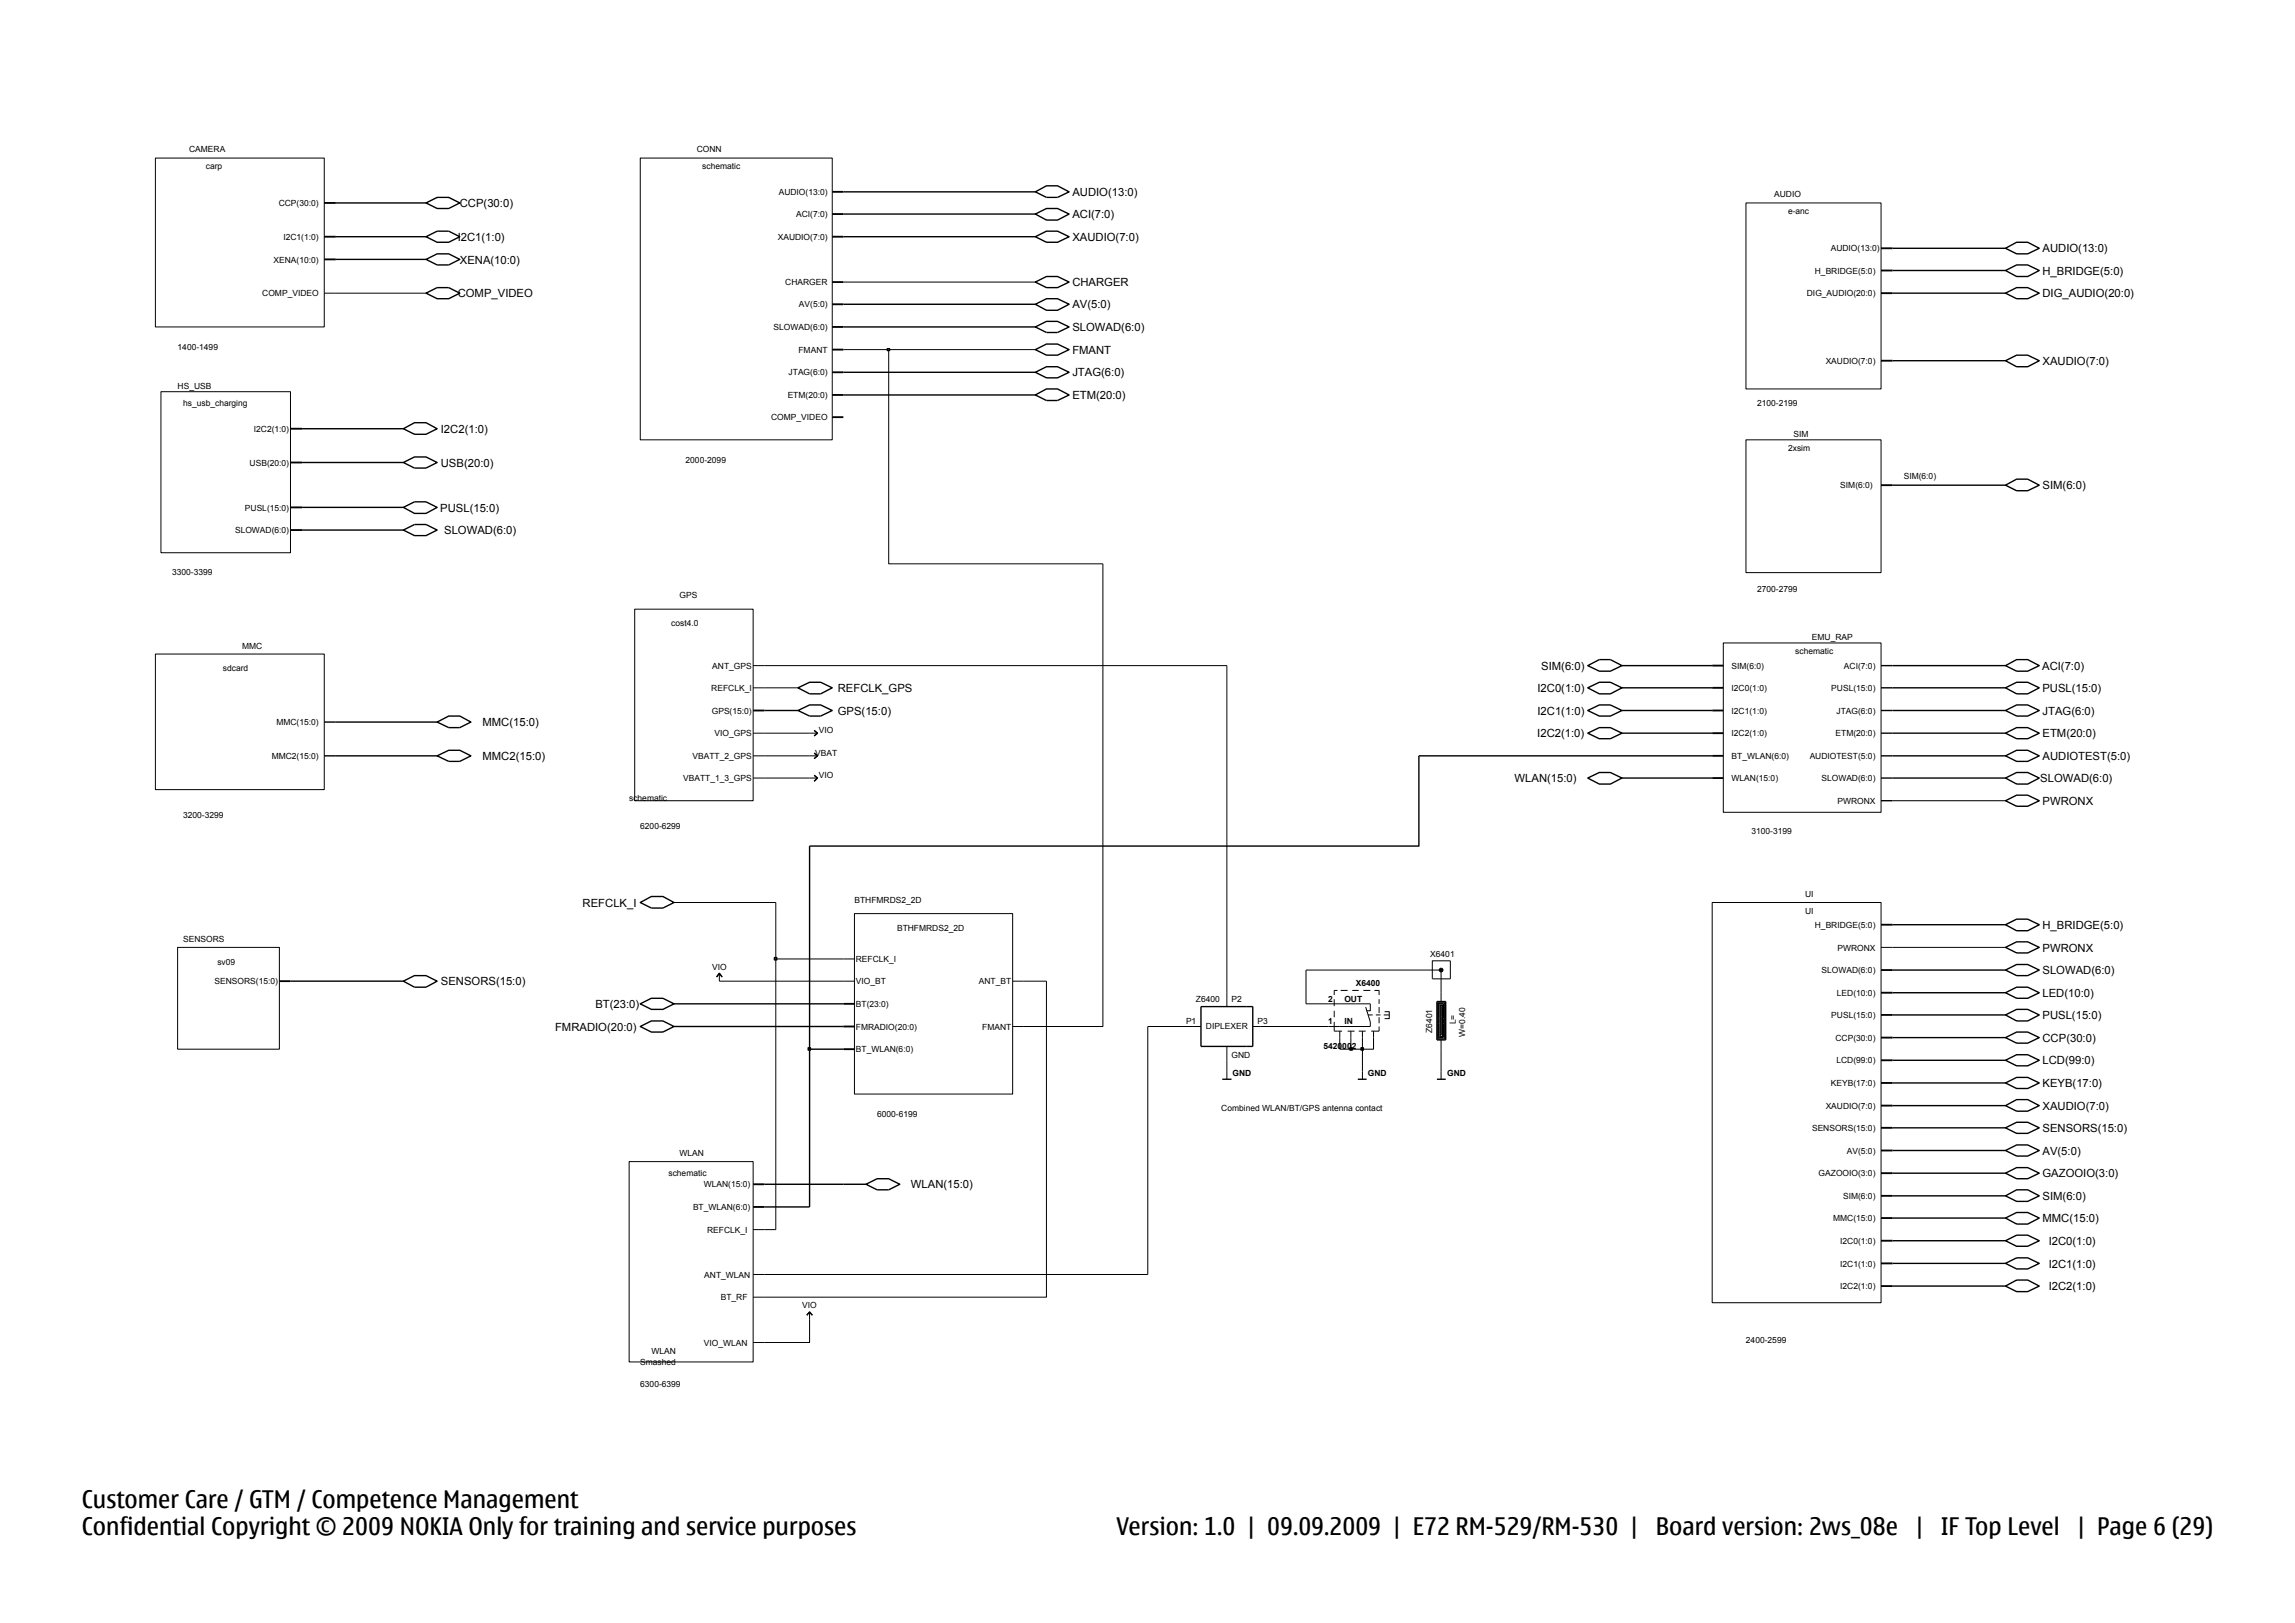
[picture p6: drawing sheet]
<svg xmlns="http://www.w3.org/2000/svg" width="420mm" height="297mm" viewBox="0 0 420 297" stroke-linecap="round" stroke-linejoin="round" font-family="sans-serif">
<defs><g id="words">
<g font-size="4.4">
<text x="15" y="275.9">Customer Care / GTM / Competence Management</text>
<text x="15" y="280.8">Confidential Copyright © 2009 NOKIA Only for training and service purposes</text>
<text x="204.3" y="280.9">Version: 1.0 | 09.09.2009 | E72 RM-529/RM-530 |</text>
<text x="303" y="280.9">Board version: 2ws_08e</text>
<text x="350.5" y="280.9">|</text>
<text x="355.3" y="280.9">IF Top Level</text>
<text x="380.1" y="280.9">| Page 6 (29)</text>
</g>
<g font-size="2.1">
<text x="196.2" y="35.9">AUDIO(13:0)</text>
<text x="84.2" y="37.9">CCP(30:0)</text>
<text x="196.2" y="39.9">ACI(7:0)</text>
<text x="83.8" y="44.1">I2C1(1:0)</text>
<text x="196.2" y="44.1">XAUDIO(7:0)</text>
<text x="373.8" y="46.2">AUDIO(13:0)</text>
<text x="84.1" y="48.2">XENA(10:0)</text>
<text x="196.2" y="52.4">CHARGER</text>
<text x="373.8" y="50.3">H_BRIDGE(5:0)</text>
<text x="83.8" y="54.4">COMP_VIDEO</text>
<text x="196.2" y="56.4">AV(5:0)</text>
<text x="373.8" y="54.4">DIG_AUDIO(20:0)</text>
<text x="196.2" y="64.7">FMANT</text>
<text x="196.2" y="60.6">SLOWAD(6:0)</text>
<text x="196.2" y="68.9">JTAG(6:0)</text>
<text x="373.8" y="66.8">XAUDIO(7:0)</text>
<text x="196.2" y="73">ETM(20:0)</text>
<text x="80.7" y="79.2">I2C2(1:0)</text>
<text x="80.7" y="85.4">USB(20:0)</text>
<text x="373.8" y="89.5">SIM(6:0)</text>
<text x="80.6" y="93.6">PUSL(15:0)</text>
<text x="81.3" y="97.8">SLOWAD(6:0)</text>
<text x="282.1" y="122.6">SIM(6:0)</text>
<text x="373.7" y="122.6">ACI(7:0)</text>
<text x="153.3" y="130.8">GPS(15:0)</text>
<text x="153.3" y="126.6">REFCLK_GPS</text>
<text x="281.4" y="130.8">I2C1(1:0)</text>
<text x="281.4" y="126.6">I2C0(1:0)</text>
<text x="373.8" y="126.6">PUSL(15:0)</text>
<text x="373.8" y="130.8">JTAG(6:0)</text>
<text x="88.3" y="132.9">MMC(15:0)</text>
<text x="281.3" y="134.9">I2C2(1:0)</text>
<text x="373.8" y="134.9">ETM(20:0)</text>
<text x="88.3" y="139.1">MMC2(15:0)</text>
<text x="277.2" y="143.1">WLAN(15:0)</text>
<text x="373.4" y="143.1">SLOWAD(6:0)</text>
<text x="373.8" y="139.1">AUDIOTEST(5:0)</text>
<text x="373.8" y="147.3">PWRONX</text>
<text x="106.6" y="165.9">REFCLK_I</text>
<text x="373.8" y="170">H_BRIDGE(5:0)</text>
<text x="373.8" y="178.3">SLOWAD(6:0)</text>
<text x="373.8" y="174.1">PWRONX</text>
<text x="80.7" y="180.3">SENSORS(15:0)</text>
<text x="109" y="184.5">BT(23:0)</text>
<text x="373.8" y="182.4">LED(10:0)</text>
<text x="101.6" y="188.6">FMRADIO(20:0)</text>
<text x="373.8" y="186.5">PUSL(15:0)</text>
<text x="373.8" y="190.6">CCP(30:0)</text>
<text x="373.8" y="194.8">LCD(99:0)</text>
<text x="373.8" y="203.1">XAUDIO(7:0)</text>
<text x="373.8" y="198.9">KEYB(17:0)</text>
<text x="373.8" y="207.1">SENSORS(15:0)</text>
<text x="373.8" y="211.3">AV(5:0)</text>
<text x="373.8" y="215.4">GAZOOIO(3:0)</text>
<text x="166.7" y="217.5">WLAN(15:0)</text>
<text x="373.8" y="219.6">SIM(6:0)</text>
<text x="373.8" y="223.7">MMC(15:0)</text>
<text x="374.9" y="227.8">I2C0(1:0)</text>
<text x="374.9" y="232">I2C1(1:0)</text>
<text x="374.9" y="236.1">I2C2(1:0)</text>
</g>
<g font-size="1.5">
<text x="34.6" y="27.8">CAMERA</text>
<text x="127.5" y="27.8">CONN</text>
<text x="37.7" y="31">carp</text>
<text x="128.5" y="31">schematic</text>
<text x="142.5" y="35.7">AUDIO(13:0)</text>
<text x="51" y="37.7">CCP(30:0)</text>
<text x="145.7" y="39.7">ACI(7:0)</text>
<text x="324.7" y="36.1">AUDIO</text>
<text x="327.2" y="39.2">e-anc</text>
<text x="51.9" y="43.9">I2C1(1:0)</text>
<text x="142.3" y="43.9">XAUDIO(7:0)</text>
<text x="335" y="46">AUDIO(13:0)</text>
<text x="50.1" y="48">XENA(10:0)</text>
<text x="143.7" y="52.2">CHARGER</text>
<text x="332.1" y="50.1">H_BRIDGE(5:0)</text>
<text x="48" y="54.2">COMP_VIDEO</text>
<text x="146.2" y="56.3">AV(5:0)</text>
<text x="330.7" y="54.2">DIG_AUDIO(20:0)</text>
<text x="32.5" y="64">1400-1499</text>
<text x="141.6" y="60.4">SLOWAD(6:0)</text>
<text x="146.1" y="64.5">FMANT</text>
<text x="32.5" y="71.2">HS_USB</text>
<text x="144.3" y="68.7">JTAG(6:0)</text>
<text x="334.1" y="66.6">XAUDIO(7:0)</text>
<text x="33.5" y="74.3">hs_usb_charging</text>
<text x="141.1" y="76.9">COMP_VIDEO</text>
<text x="144.1" y="72.8">ETM(20:0)</text>
<text x="321.6" y="74.3">2100-2199</text>
<text x="46.5" y="79">I2C2(1:0)</text>
<text x="327.2" y="82.5">2xsim</text>
<text x="328.2" y="80">SIM</text>
<text x="45.7" y="85.2">USB(20:0)</text>
<text x="125.5" y="84.6">2000-2099</text>
<text x="336.8" y="89.4">SIM(6:0)</text>
<text x="348.4" y="87.7">SIM(6:0)</text>
<text x="44.8" y="93.4">PUSL(15:0)</text>
<text x="43" y="97.6">SLOWAD(6:0)</text>
<text x="31.5" y="105.3">3300-3399</text>
<text x="124.4" y="109.4">GPS</text>
<text x="321.6" y="108.3">2700-2799</text>
<text x="44.3" y="118.7">MMC</text>
<text x="122.8" y="114.5">cost4.0</text>
<text x="328.6" y="119.7">schematic</text>
<text x="331.6" y="117.1">EMU_RAP</text>
<text x="40.8" y="122.8">sdcard</text>
<text x="130.3" y="122.4">ANT_GPS</text>
<text x="316.9" y="122.4">SIM(6:0)</text>
<text x="337.5" y="122.4">ACI(7:0)</text>
<text x="130.2" y="126.4">REFCLK_I</text>
<text x="130.3" y="130.6">GPS(15:0)</text>
<text x="316.9" y="126.4">I2C0(1:0)</text>
<text x="316.9" y="130.6">I2C1(1:0)</text>
<text x="335.1" y="126.4">PUSL(15:0)</text>
<text x="336.1" y="130.6">JTAG(6:0)</text>
<text x="50.6" y="132.7">MMC(15:0)</text>
<text x="130.8" y="134.7">VIO_GPS</text>
<text x="149.9" y="134.2">VIO</text>
<text x="316.9" y="134.7">I2C2(1:0)</text>
<text x="335.9" y="134.7">ETM(20:0)</text>
<text x="49.7" y="138.9">MMC2(15:0)</text>
<text x="125" y="142.9">VBATT_1_3_GPS</text>
<text x="126.7" y="138.9">VBATT_2_GPS</text>
<text x="149.2" y="138.3">VBAT</text>
<text x="149.9" y="142.4">VIO</text>
<text x="316.9" y="138.9">BT_WLAN(6:0)</text>
<text x="316.9" y="142.9">WLAN(15:0)</text>
<text x="331.2" y="138.9">AUDIOTEST(5:0)</text>
<text x="333.3" y="142.9">SLOWAD(6:0)</text>
<text x="33.5" y="149.7">3200-3299</text>
<text x="115.1" y="146.5">schematic</text>
<text x="336.3" y="147.1">PWRONX</text>
<text x="117.2" y="151.7">6200-6299</text>
<text x="320.5" y="152.7">3100-3199</text>
<text x="156.4" y="165.2">BTHFMRDS2_2D</text>
<text x="330.3" y="167.2">UI</text>
<text x="330.3" y="164.1">UI</text>
<text x="33.5" y="172.4">SENSORS</text>
<text x="164.2" y="170.3">BTHFMRDS2_2D</text>
<text x="332.1" y="169.8">H_BRIDGE(5:0)</text>
<text x="336.3" y="173.9">PWRONX</text>
<text x="39.8" y="176.5">sv09</text>
<text x="130.3" y="177.5">VIO</text>
<text x="156.6" y="176.1">REFCLK_I</text>
<text x="261.7" y="175.1">X6401</text>
<text x="333.3" y="178.1">SLOWAD(6:0)</text>
<text x="39.3" y="180.1">SENSORS(15:0)</text>
<text x="156.6" y="180.1">VIO_BT</text>
<text x="156.6" y="184.3">BT(23:0)</text>
<text x="179.1" y="180.1">ANT_BT</text>
<text x="218.9" y="183.3">Z6400</text>
<text x="225.4" y="183.3">P2</text>
<text x="243.1" y="183.3">2</text>
<text x="246" y="183.3">OUT</text>
<text x="248.1" y="180.4">X6400</text>
<text x="336.2" y="182.2">LED(10:0)</text>
<text x="156.6" y="188.4">FMRADIO(20:0)</text>
<text x="179.7" y="188.4">FMANT</text>
<text x="217" y="187.4">P1</text>
<text x="220.7" y="188.4">DIPLEXER</text>
<text x="230.1" y="187.4">P3</text>
<text x="243.1" y="187.4">1</text>
<text x="246" y="187.4">IN</text>
<text x="262.1" y="189" transform="rotate(-90 262.1 189)">Z6401</text>
<text x="266.4" y="187.5" transform="rotate(-90 266.4 187.5)">L=</text>
<text x="268.1" y="189.7" transform="rotate(-90 268.1 189.7)">W=0.40</text>
<text x="335.1" y="186.3">PUSL(15:0)</text>
<text x="335.9" y="190.4">CCP(30:0)</text>
<text x="156.6" y="192.6">BT_WLAN(6:0)</text>
<text x="225.4" y="193.6">GND</text>
<text x="225.5" y="196.9">GND</text>
<text x="242.2" y="192">5420002</text>
<text x="250.3" y="196.9">GND</text>
<text x="264.8" y="196.9">GND</text>
<text x="336.1" y="194.6">LCD(99:0)</text>
<text x="223.5" y="203.3">Combined WLAN/BT/GPS antenna contact</text>
<text x="334.1" y="202.9">XAUDIO(7:0)</text>
<text x="335.1" y="198.7">KEYB(17:0)</text>
<text x="160.5" y="204.4">6000-6199</text>
<text x="331.6" y="207">SENSORS(15:0)</text>
<text x="122.3" y="215.2">schematic</text>
<text x="124.4" y="211.6">WLAN</text>
<text x="332.8" y="215.3">GAZOOIO(3:0)</text>
<text x="338" y="211.1">AV(5:0)</text>
<text x="126.8" y="221.4">BT_WLAN(6:0)</text>
<text x="128.8" y="217.3">WLAN(15:0)</text>
<text x="337.3" y="219.4">SIM(6:0)</text>
<text x="129.4" y="225.6">REFCLK_I</text>
<text x="335.5" y="223.5">MMC(15:0)</text>
<text x="336.8" y="227.6">I2C0(1:0)</text>
<text x="128.9" y="233.8">ANT_WLAN</text>
<text x="336.8" y="231.8">I2C1(1:0)</text>
<text x="131.9" y="237.9">BT_RF</text>
<text x="146.8" y="239.4">VIO</text>
<text x="336.8" y="235.9">I2C2(1:0)</text>
<text x="319.5" y="245.7">2400-2599</text>
<text x="117.2" y="249.7">Smashed</text>
<text x="119.2" y="247.7">WLAN</text>
<text x="128.8" y="246.2">VIO_WLAN</text>
<text x="117.2" y="253.9">6300-6399</text>
</g>
</g></defs>
<g fill="none" stroke="#000" stroke-width=".25">
<path d="M78 37.1l2-1h2.1l2 1-2 1.1h-2.1zM189.5 35.1l2-1.1h2l2.2 1.1-2.2 1h-2zM189.5 39.2l2-1h2l2.2 1-2.2 1.1h-2zM78 43.3l2-1h2.1l2 1-2 1h-2.1zM78 47.5l2-1h2.1l2 1-2 1h-2.1zM78 53.6l2-1h2.1l2 1-2 1.1h-2.1zM189.5 59.8l2-1h2l2.2 1-2.2 1h-2zM189.5 43.3l2-1h2l2.2 1-2.2 1h-2zM189.5 55.7l2-1h2l2.2 1-2.2 1.1h-2zM189.5 51.6l2-1h2l2.2 1-2.2 1h-2zM367 45.4l2.1-1.1h2l2.1 1.1-2.1 1.1h-2zM367 53.6l2.1-1h2l2.1 1-2.1 1.1h-2z"/>
<path d="M367 49.5l2.1-1h2l2.1 1-2.1 1.1h-2zM73.8 78.5l2.1-1.1h2.1l2 1.1-2 1h-2.1zM189.5 72.3l2-1.1h2l2.2 1.1-2.2 1h-2zM189.5 64l2-1h2l2.2 1-2.2 1h-2zM189.5 68.1l2-1h2l2.2 1-2.2 1h-2zM367 66l2.1-1h2l2.1 1-2.1 1.1h-2zM73.8 92.8l2.1-1h2.1l2 1-2 1.1h-2.1zM73.8 84.6l2.1-1h2.1l2 1-2 1.1h-2.1zM73.8 97l2.1-1h2.1l2 1-2 1h-2.1zM367 88.8l2.1-1.1h2l2.1 1.1-2.1 1h-2zM59.3 138.3h2.2M59.3 132.1h2.2"/>
<path d="M80 138.3l2.1-1h2l2.1 1-2.1 1h-2zM80 132.1l2.1-1.1h2l2.1 1.1-2.1 1.1h-2zM146 130l2.2-1h2l2.1 1-2.1 1h-2zM146 125.9l2.2-1h2l2.1 1-2.1 1.1h-2zM149 137.8l.6 .5-.6 .5M149 133.7l.6 .5-.6 .5M290.6 125.9l2.1-1h2l2.1 1-2.1 1.1h-2zM290.6 134.2l2.1-1h2l2.1 1-2.1 1h-2zM290.6 130l2.1-1h2l2.1 1-2.1 1h-2zM290.6 121.8l2.1-1.1h2l2.1 1.1-2.1 1h-2zM344.2 130h2.2M344.2 134.2h2.2"/>
<path d="M344.2 138.3h2.2M344.2 125.9h2.2M344.2 121.8h2.2M367 121.8l2.1-1.1h2l2.1 1.1-2.1 1h-2zM367 125.9l2.1-1h2l2.1 1-2.1 1.1h-2zM367 134.2l2.1-1h2l2.1 1-2.1 1h-2zM367 138.3l2.1-1h2l2.1 1-2.1 1h-2zM367 130l2.1-1h2l2.1 1-2.1 1h-2zM149 141.9l.6 .5-.6 .6M290.6 142.4l2.1-1h2l2.1 1-2.1 1.1h-2zM344.2 142.4h2.2M344.2 146.5h2.2"/>
<path d="M367 142.4l2.1-1h2l2.1 1-2.1 1.1h-2zM367 146.5l2.1-1h2l2.1 1-2.1 1h-2zM73.8 179.5l2.1-1h2.1l2 1-2 1.1h-2.1zM117.2 165.2l2-1.1h2.1l2 1.1-2 1h-2.1zM131.1 178.8l.5-.7 .6 .7M367 177.5l2.1-1h2l2.1 1-2.1 1h-2zM367 169.2l2.1-1h2l2.1 1-2.1 1.1h-2zM367 173.4l2.1-1h2l2.1 1-2.1 1h-2zM117.2 187.8l2-1h2.1l2 1-2 1.1h-2.1zM117.2 183.7l2-1h2.1l2 1-2 1h-2.1zM148.2 192v28.9h-8.3M219.8 184.2h9.5v7.3h-9.5z"/>
<path d="M223.7 197.5h1.7M248.5 197.5h1.6M263 197.5h1.6M263 183.3h1.6v7h-1.6zM263.1 183.5h1.3v6.6h-1.3zM263.3 183.7h.9v6.2h-.9zM263.6 184h.4v5.7h-.4zM263.7 184.1v5.4M346.4 198.2h20.6M346.4 194h20.6M367 198.2l2.1-1h2l2.1 1-2.1 1h-2zM367 181.7l2.1-1.1h2l2.1 1.1-2.1 1h-2z"/>
<path d="M367 185.7l2.1-1h2l2.1 1-2.1 1.1h-2zM367 194l2.1-1h2l2.1 1-2.1 1h-2zM367 189.9l2.1-1h2l2.1 1-2.1 1h-2zM139.9 216.7h18.6M158.5 216.7l2-1h2.1l2.1 1-2.1 1h-2.1zM346.4 210.5h20.6M346.4 202.3h20.6M346.4 218.8h20.6M346.4 214.7h20.6M346.4 206.4h20.6M367 210.5l2.1-1h2l2.1 1-2.1 1.1h-2zM367 214.7l2.1-1h2l2.1 1-2.1 1h-2z"/>
<path d="M367 218.8l2.1-1.1h2l2.1 1.1-2.1 1h-2zM367 202.3l2.1-1.1h2l2.1 1.1-2.1 1h-2zM367 206.4l2.1-1h2l2.1 1-2.1 1h-2zM346.4 227h20.6M346.4 235.3h20.6M346.4 231.2h20.6M346.4 222.9h20.6M367 227l2.1-1h2l2.1 1-2.1 1.1h-2zM367 222.9l2.1-1h2l2.1 1-2.1 1.1h-2zM367 231.2l2.1-1h2l2.1 1-2.1 1h-2zM367 235.3l2.1-1.1h2l2.1 1.1-2.1 1.1h-2zM147.6 240.7l.6-.6 .5 .6"/>
</g>
<g fill="none" stroke="#000" stroke-width=".18">
<path d="M28.4 28.9h30.9v30.9h-30.9zM117.2 28.9h35.1v51.6h-35.1zM319.5 37.1h24.7v34.1h-24.7zM59.3 53.6h2.2M29.5 71.7h23.7v29.4h-23.7zM319.5 80.5h24.7v24.3h-24.7zM28.4 119.7h30.9v24.8h-30.9zM116.2 111.5h21.6v35h-21.6zM315.4 117.7h28.8v30.9h-28.8zM137.8 138.3h2.1M137.8 125.9h2.1M137.8 134.2h2.1"/>
<path d="M137.8 121.8h2.1M148.2 138.3h1.4M148.2 134.2h1.4M149 137.8l.6 .5M149 133.7l.6 .5M149.6 138.3l-.6 .5M149.6 134.2l-.6 .5M137.8 142.4h2.1M148.2 142.4h1.4M149 141.9l.6 .5-.6 .6M32.5 173.4h18.6v18.6h-18.6zM131.6 178.1l-.5 .7"/>
<path d="M131.6 178.1l.6 .7M131.6 178.1v1.4M142 175.5v49.5h-4.2M154.3 179.5h2.1M154.3 175.5h2.1M156.4 167.2h28.9v33h-28.9zM185.3 179.5h2.1M191.5 179.5v57.9h-53.7M262.1 175.8h3.3v3.3h-3.3zM313.3 165.2h30.9v73.2h-30.9zM344.2 173.4h2.2M185.3 187.8h2.1"/>
<path d="M210 187.8v45.4h-72.2M218.3 187.8h1.5M224.5 181.7v2.5M224.5 191.5v6M229.3 187.8h1.4M243.2 183.7h7.6v1.3h-.7M244.2 182.8v1.3M244.2 185v1.2M244.2 187v1.7h1.4M244.8 181.2h-.6v.9M245.2 188.7v1.2M245.4 181.2h1.2"/>
<path d="M246.6 188.7h1.3M247.2 188.7v1.2M247.5 181.2h1.2M248.7 188.7h1.2M249.3 188.7v1.2M249.3 192v5.5M249.5 181.2h1.3M249.9 184.3l.9 2.7v.8h-7.6M250.4 185.7h.8M251.4 188.7v1.2M251.5 181.2h.9v.9M251.8 185.7h.8"/>
<path d="M252.4 182.8v.9M252.4 184.3v1.1M252.4 186.2v1.1M252.4 187.8v.9h-1.5M253.2 185.7h1M253.4 185.1h.8v1.3h-.8M263.7 181.7v1.6M263.7 190.3v7.2M115.1 212.6h22.7v36.6h-22.7zM148.2 240.1v5.6h-10.4M148.2 240.1l-.6 .6M148.2 240.1l.5 .6"/>
<circle cx="263.7" cy="177.5" r=".34"/>
</g>
<g fill="none" stroke="#000" stroke-width=".34">
<path d="M59.3 37.1h2.2M152.3 35.1h2M152.3 39.2h2M59.3 43.3h2.2M59.3 47.5h2.2M152.3 51.6h2M152.3 59.8h2M152.3 55.7h2M152.3 43.3h2M344.2 49.5h2.2M344.2 45.4h2.2M344.2 53.6h2.2"/>
<path d="M53.2 78.5h2.1M152.3 72.3h2M152.3 64h2M152.3 68.1h2M152.3 76.3h2M344.2 66h2.2M53.2 84.6h2.1M53.2 92.8h2.1M53.2 97h2.1M344.2 88.8h2.2M137.8 130h2.1M313.3 121.8h2.1"/>
<path d="M313.3 130h2.1M313.3 138.3h2.1M313.3 125.9h2.1M313.3 134.2h2.1M313.3 142.4h2.1M51.1 179.5h2.1M344.2 177.5h2.2M344.2 169.2h2.2M154.3 183.7h2.1M154.3 192h2.1M154.3 187.8h2.1M344.2 198.2h2.2"/>
<path d="M344.2 194h2.2M344.2 181.7h2.2M344.2 185.7h2.2M344.2 189.9h2.2M137.8 216.7h2.1M344.2 218.8h2.2M344.2 214.7h2.2M344.2 210.5h2.2M344.2 206.4h2.2M344.2 202.3h2.2M137.8 220.9h2.1M344.2 222.9h2.2"/>
<path d="M344.2 227h2.2M344.2 231.2h2.2M344.2 235.3h2.2"/>
</g>
<path d="M147.9 191.7h.4v.5h-.4z" fill-rule="evenodd" fill="#c2c2c2" stroke="#000" stroke-width=".25"/>
<path d="M148.2 154.8v37.2h6.1" fill="none" stroke="#000" stroke-width=".25"/>
<path d="M245.2 189.9v2.1h2" fill="none" stroke="#000" stroke-width=".18"/>
<path d="M247 191.7h.5v.5h-.5z" fill-rule="evenodd" fill="#c2c2c2" stroke="#000" stroke-width=".25"/>
<path d="M247.2 189.9v2.1h2.1" fill="none" stroke="#000" stroke-width=".18"/>
<path d="M249.1 191.7h.4v.5h-.4z" fill-rule="evenodd" fill="#c2c2c2" stroke="#000" stroke-width=".25"/>
<path d="M201.8 103.2v84.6h-14.4M224.5 121.8v59.9M131.6 179.5h22.7M187.4 179.5h4.1M210 187.8h8.3M230.7 187.8h12.5M249.3 189.9v2.1h2.1v-2.1M263.7 181.7v-4.2h-24.7v6.2h4.2" fill="none" stroke="#000" stroke-width=".18"/>
<path d="M53.2 179.5h20.6M123.3 187.8h31M123.3 183.7h31M346.4 189.9h20.6M346.4 185.7h20.6M346.4 181.7h20.6" fill="none" stroke="#000" stroke-width=".25"/>
<path d="M263.6 177.3h.4v.4h-.4z" fill-rule="evenodd" fill="#c2c2c2" stroke="#000" stroke-width=".25"/>
<path d="M346.4 177.5h20.6" fill="none" stroke="#000" stroke-width=".25"/>
<path d="M141.7 175.2h.4v.5h-.4z" fill-rule="evenodd" fill="#c2c2c2" stroke="#000" stroke-width=".25"/>
<path d="M154.3 64h8.3v39.2h39.2M139.9 125.9h6.1M139.9 134.2h8.3M139.9 138.3h8.3M139.9 121.8h84.6M139.9 142.4h8.3M346.4 146.5h20.6M123.3 165.2h18.7v10.3h12.3M346.4 173.4h20.6" fill="none" stroke="#000" stroke-width=".18"/>
<g fill="none" stroke="#000" stroke-width=".25">
<path d="M55.3 78.5h18.5M154.3 68.1h35.2M154.3 72.3h35.2M346.4 66h20.6M55.3 97h18.5M55.3 84.6h18.5M55.3 92.8h18.5M346.4 88.8h20.6M61.5 138.3h18.5M61.5 132.1h18.5M139.9 130h6.1M296.8 134.2h16.5"/>
<path d="M296.8 130h16.5M296.8 125.9h16.5M296.8 121.8h16.5M313.3 138.3h-53.6v16.5h-111.5M346.4 138.3h20.6M346.4 134.2h20.6M346.4 130h20.6M346.4 125.9h20.6M346.4 121.8h20.6M296.8 142.4h16.5M346.4 142.4h20.6M346.4 169.2h20.6"/>
</g>
<path d="M162.4 63.8h.4v.3h-.4z" fill-rule="evenodd" fill="#c2c2c2" stroke="#000" stroke-width=".25"/>
<path d="M61.5 53.6h16.5M154.3 51.6h35.2M162.6 64h26.9" fill="none" stroke="#000" stroke-width=".18"/>
<path d="M61.5 37.1h16.5M154.3 39.2h35.2M154.3 35.1h35.2M61.5 47.5h16.5M61.5 43.3h16.5M154.3 59.8h35.2M154.3 55.7h35.2M154.3 43.3h35.2M346.4 53.6h20.6M346.4 49.5h20.6M346.4 45.4h20.6" fill="none" stroke="#000" stroke-width=".25"/>
<use href="#words"/>
</svg>
